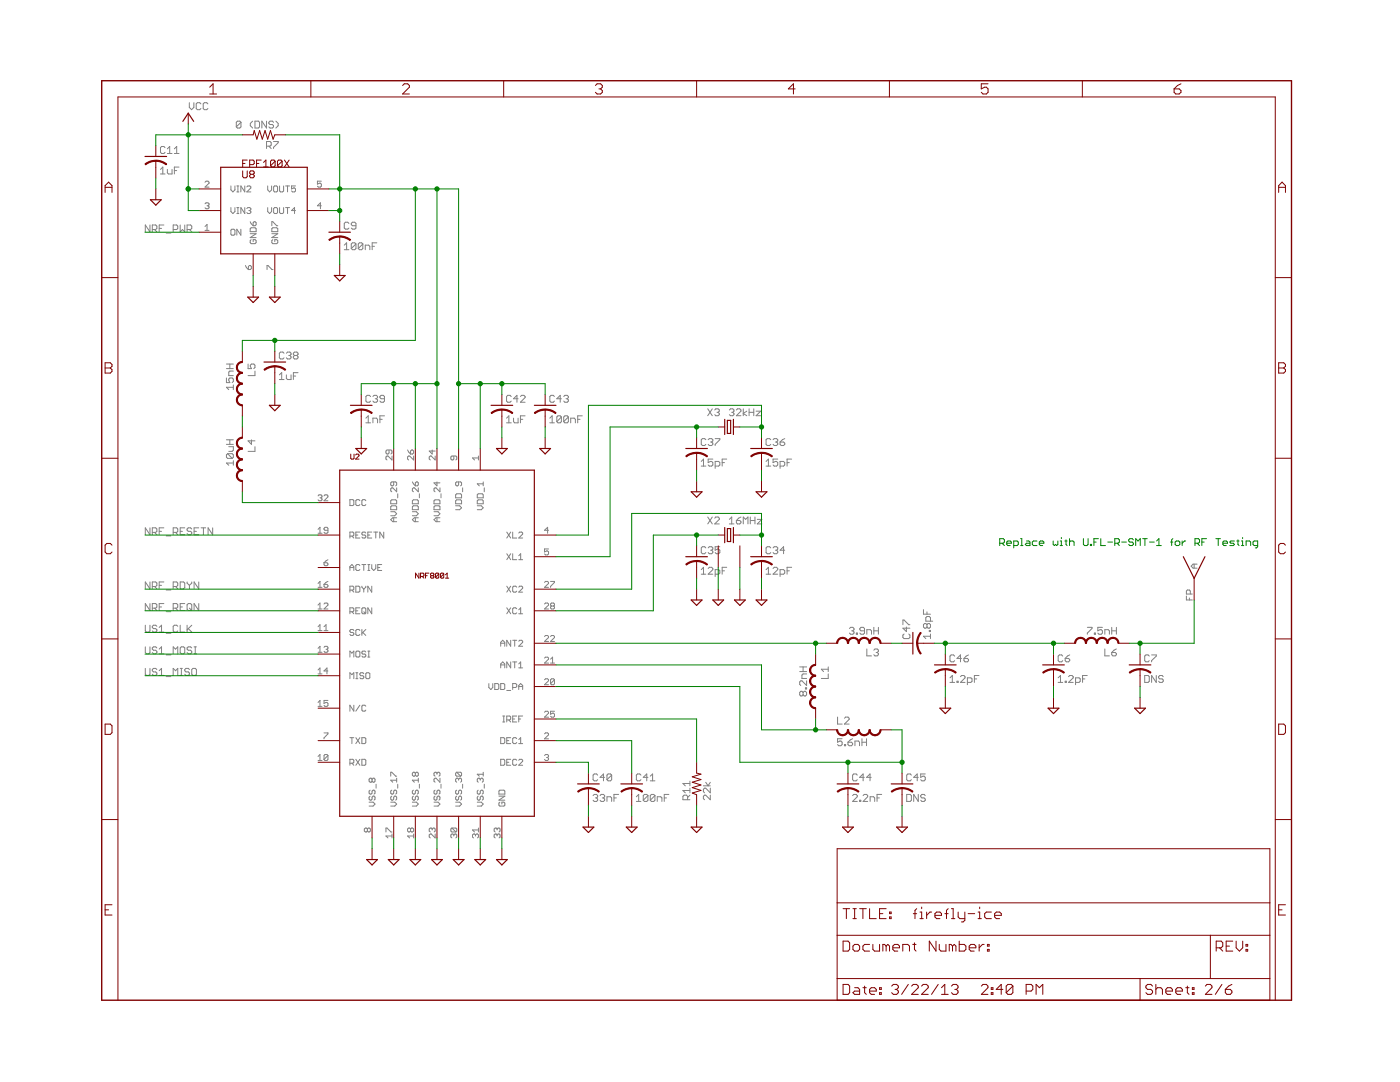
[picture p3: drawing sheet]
<svg xmlns="http://www.w3.org/2000/svg" width="279mm" height="216mm" viewBox="0 0 279 216" stroke-linecap="round" stroke-linejoin="round" font-family="sans-serif">
<g fill="none" stroke="#808080" stroke-width=".2">
<path d="M32 33.8l.5-.5v1.4M32 34.7h.9M32.9 29.5l-.2-.3h-.4l-.3 .3v.9l.3 .2h.4l.2-.2M33.4 33.8v.7l.2 .2h.7v-.9M33.4 30.6h.9M33.4 29.7l.5-.5v1.4M34.8 34h.5M34.8 30.6h.9M34.8 29.7l.5-.5v1.4M35.7 33.3h-.9v1.4M37.8 20.5v.9l.4 .5 .5-.5v-.9M40.1 20.7l-.2-.2h-.5l-.2 .2v1l.2 .2h.5l.2-.2"/>
<path d="M40.9 36.4l.2-.2h.4l.2 .2v.2l-.8 .7h.8M41.5 20.7l-.2-.2h-.5l-.2 .2v1l.2 .2h.5l.2-.2M46.1 37.1v.8l.4 .4 .4-.4v-.8M47.3 38.3h.4M47.3 37.1h.4M47.5 37.1v1.2M48.1 24.4l-.2-.2h-.5l-.2 .2v.9M48.1 24.4v.9l-.2 .2h-.5l-.2-.2M48.1 24.4l-.9 .9M48.9 37.1v1.2l-.8-1.2v1.2M49.3 37.3l.2-.2h.3l.3 .2v.2l-.8 .8h.8M50.4 24.2l-.4 .4v.5l.4 .4"/>
<path d="M50.9 24.2h.7l.2 .2v.9l-.2 .2h-.7zM53.2 24.2v1.3l-.9-1.3v1.3M53.2 29.2h.7l.2-.3v-.4l-.2-.3h-.7v1.4M53.4 37.1v.8l.4 .4 .4-.4v-.8M53.7 29.2l.4 .4M54.6 24.4l-.2-.2h-.5l-.2 .2v.2l.2 .2h.5l.2 .3v.2l-.2 .2h-.5l-.2-.2M54.6 28.2h.9v.3l-.9 .9v.2M54.6 37.3l.2-.2h.4l.2 .2v.8l-.2 .2h-.4l-.2-.2zM55.1 24.2l.4 .4v.5l-.4 .4M55.8 37.1v1l.2 .2h.4l.2-.2v-1M57 37.1h.8M57.4 37.1v1.2"/>
<path d="M59 37.1h-.8v.6l.4-.2 .4 .2v.4l-.2 .2h-.4l-.2-.2M64.1 36.2h-.7v.5l.4-.1 .3 .1v.4l-.2 .2h-.4l-.1-.2M29.9 44.9v1.4l-.9-1.4v1.4M30.4 45.8h.7l.2-.2v-.5l-.2-.2h-.7v1.4M30.8 45.8l.5 .5M31.8 45.6h.4M32.7 44.9h-.9v1.4M33.2 46.5h.9M34.6 45.8h.7l.2-.2v-.5l-.2-.2h-.7v1.4M36 44.9v1.4l.4-.5 .5 .5v-1.4M37.3 45.8h.7l.3-.2v-.5l-.3-.2h-.7v1.4M37.8 45.8l.5 .5"/>
<path d="M40.9 45.2l.4-.4v1.2M40.9 46h.8M40.9 40.7l.2-.2h.4l.2 .2-.2 .4M41.3 41.1h.2M41.5 41.1l.2 .2-.2 .4h-.4l-.2-.2M46.1 41.4v.8l.4 .4 .4-.4v-.8M46.3 45.7h.4l.2 .2v.8l-.2 .2h-.4l-.2-.2v-.8zM47.3 42.6h.4M47.3 41.4h.4M47.5 41.4v1.2M48.1 45.7v1.2l-.8-1.2v1.2M48.9 41.4v1.2l-.8-1.2v1.2"/>
<path d="M49 53l.6 .8M49.3 41.6l.2-.2h.3l.3 .2-.3 .4M49.7 42h.1M49.8 53l.4 .2v.4l-.2 .2h-.4v-.6zM49.8 42l.3 .2-.3 .4h-.3l-.2-.2M49.9 46.6h1.2l-1.2 .8h1.2M49.9 44.2l.6 .8M50.1 45.4h.8l.2 .2v.6h-1.2v-.6zM50.1 47.8l-.2 .2v.4l.2 .2h.8l.2-.2v-.4l-.2-.2h-.4v.4M50.7 44.2l.4 .2v.4l-.2 .2h-.4v-.6zM53.3 53.8v-.8h.2l.8 .8h.2M53.4 41.4v.8l.4 .4 .4-.4v-.8"/>
<path d="M54.3 45v-.8h.1l.8 .8h.2M54.3 46.6h1.1l-1.1 .8h1.1M54.3 45.6l.1-.2h.8l.2 .2v.6h-1.1zM54.4 47.8l-.1 .2v.4l.1 .2h.8l.2-.2v-.4l-.2-.2h-.4v.4M54.6 41.6l.2-.2h.4l.2 .2v.8l-.2 .2h-.4l-.2-.2zM55.8 41.4v1l.2 .2h.4l.2-.2v-1M57 41.4h.8M57.4 41.4v1.2M59 42h-.8l.6-.6v1.2M64.1 41.1h-.7l.5-.6v1.2M68.7 48.9l.5-.4v1.3M68.7 49.8h.9"/>
<path d="M69.6 44.6l-.2-.3h-.5l-.2 .3v.9l.2 .2h.5l.2-.2M71 48.7v.9l-.2 .2h-.5l-.2-.2M71 45h-.7l-.2-.2v-.2l.2-.3h.5l.2 .3v.9l-.2 .2h-.5l-.2-.2M71 48.7l-.2-.2h-.5l-.2 .2v.9M71 48.7l-.9 .9M72.4 48.7l-.2-.2h-.5l-.2 .2v.9M72.4 48.7v.9l-.2 .2h-.5l-.2-.2M72.4 48.7l-.9 .9M72.9 49.8v-.9h.7l.2 .2v.7M74.3 49.1h.4M75.2 48.5h-.9v1.3M45.2 75.4v.9h.7l-.2-.4 .2-.5h.4l.3 .2v.5l-.3 .2"/>
<path d="M45.2 73.6h1.4M45.2 72.6h1.4M45.9 72.6v1M46.6 76.8v.9M46.6 77.3h-1.4l.5 .4M46.6 74h-.7l-.2 .3v.7h.9M49.5 72.6v1h.7l-.2-.7 .2-.3h.5l.2 .3v.4l-.2 .3M50.9 74v1h-1.4M55.8 74.8l.4-.4v1.3M55.8 75.7h.9M56.7 70.5l-.2-.2h-.5l-.2 .2v.9l.2 .2h.5l.2-.2M57.1 74.8v.7l.3 .2h.7v-.9"/>
<path d="M57.1 70.5l.3-.2h.4l.3 .2v.2l-.3 .2M57.6 70.9h.2M57.8 70.9l.3 .3v.2l-.3 .2h-.4l-.3-.2M58.5 75h.5M58.8 70.9l-.3-.2v-.2l.3-.2h.4l.3 .2v.2l-.3 .2M58.8 70.9l-.3 .3v.2l.3 .2h.4l.3-.2v-.2l-.3-.3M58.8 70.9h.4M59.5 74.4h-1v1.3M74 79.1l-.3-.2h-.4l-.3 .2v.9l.3 .3h.4l.3-.3M74.4 79.1l.3-.2h.4l.3 .2-.3 .5M74.9 79.6h.2M75.1 79.6l.3 .2v.2l-.3 .3h-.4l-.3-.3"/>
<path d="M76.7 79.6h-.6l-.3-.3 .3-.4h.4l.2 .2v.9l-.2 .3h-.4l-.3-.3M102 79.1l-.2-.2h-.5l-.2 .2v.9l.2 .3h.5l.2-.3M103.4 79.6h-.9l.7-.7v1.4M103.9 79.1l.2-.2h.5l.2 .2v.2l-.9 1h.9M110.6 79.1l-.2-.2h-.4l-.3 .2v.9l.3 .3h.4l.2-.3M112 79.6h-.9l.7-.7v1.4M112.5 79.1l.2-.2h.5l.2 .2-.2 .5M113 79.6h.2M113.2 79.6l.2 .2v.2l-.2 .3h-.5l-.2-.3M45.2 88.7h1.4M45.2 87.8h1.4M45.4 90.5h.9l.3 .3v.4l-.3 .3"/>
<path d="M45.4 90.5l-.2 .3v.4l.2 .3h.9M45.4 90.5l.9 1M45.7 89.1h.9v.7l-.3 .3h-.6M45.9 87.8v.9M46.6 92.4h-1.4l.5 .4M46.6 91.9v.9M50.2 87.8v.9l-.7-.7h1.4M50.9 89.1v1h-1.4M63.5 99l.2-.3h.4l.2 .3-.2 .3M63.9 99.3h.2M64.1 99.3l.2 .2-.2 .4h-.4l-.2-.2M64.7 99l.2-.3h.4l.1 .3v.1l-.7 .8h.7"/>
<path d="M69.8 99.7h.6l.2 .2v.8l-.2 .2h-.6zM71.8 99.9l-.2-.2h-.4l-.2 .2v.8l.2 .2h.4l.2-.2M73 99.9l-.2-.2h-.4l-.2 .2v.8l.2 .2h.4l.2-.2M73 83.4l.5-.4v1.4M73 84.4h1M74.4 84.4v-1h.7l.3 .3v.7M75.8 83.7h.5M76.7 83h-.9v1.4M77.6 89.8v.6l-.2 .2-.4-.2v-.4l.2-.2h.8l.2 .2v.4l-.2 .2M78 99.9l.2-.2h.8l.2 .2v.6h-1.2zM78.2 91v.8l-.8-.8-.4 .2v.4l.2 .2M78.6 96.2v.6l-.2 .1-.4-.1v-.4l.2-.2h.8l.2 .2v.4l-.2 .1"/>
<path d="M79.2 97.3v.8l-.8-.8-.4 .2v.4l.2 .2M79.4 98.5v.8M81.3 89.8l.6 .8M81.9 90l.4-.2 .2 .2v.4l-.2 .2h-.4zM82.3 99.9l.2-.2h.8l.2 .2v.6h-1.2zM82.3 96.2l.6 .7M82.5 91v.8l-.8-.8-.4 .2v.4l.3 .2M82.9 96.4l.4-.2 .2 .2v.4l-.2 .1h-.4zM83.5 97.3v.8l-.8-.8-.4 .2v.4l.2 .2M83.7 98.5v.8M86.3 89.8v.8l-.6-.6h1.1M86.6 99.9l.2-.2h.8l.2 .2v.6h-1.2z"/>
<path d="M86.8 91v.8l-.7-.8-.4 .2v.4l.2 .2M87.2 96.2v.7l-.6-.5h1.2M87.8 97.3v.8l-.8-.8-.4 .2v.4l.2 .2M88 98.5v.8M90.6 91v.6l-.2 .2-.4-.2v-.4l.2-.2h.8l.2 .2v.4l-.2 .2M90.9 99.9l.2-.2h.8l.2 .2v.6h-1.2zM90.9 98.7l.2-.2h.8l.2 .2v.6h-1.2zM91.5 96.2v.6l-.2 .1-.4-.1v-.4l.2-.2h.8l.2 .2v.4l-.2 .1M92.3 97.3v.8M95.4 99.7h.8l.2 .2v.6h-1.2v-.6zM95.4 98.5h.8l.2 .2v.6h-1.2v-.6zM95.5 91.4h-1.2l.4 .4"/>
<path d="M95.5 91v.8M96.4 96.2v.7M96.4 96.5h-1.2l.5 .4M96.6 97.3v.8M101.1 84.4h.9M101.1 83.4l.5-.4v1.4M102.5 83.4v.7l.2 .3h.7v-1M103.9 83.7h.4M104.8 83h-.9v1.4M109.7 84.4h.9M109.7 83.4l.5-.4v1.4M112 83.2l-.2-.2h-.4l-.3 .2v.9"/>
<path d="M112 83.2v.9l-.2 .3h-.4l-.3-.3M112 83.2l-.9 .9M113.4 83.2l-.2-.2h-.5l-.2 .2v.9M113.4 83.2v.9l-.2 .3h-.5l-.2-.3M113.4 83.2l-.9 .9M113.9 84.4v-1h.7l.2 .3v.7M115.3 83.7h.5M116.2 83h-.9v1.4M140 92.1l.4-.5v1.4M140 93h.9M140.9 87.7l-.3-.2h-.4l-.2 .2v1l.2 .2h.4l.3-.2M141.2 81.6l1 1.4"/>
<path d="M141.3 87.7l.3-.2h.4l.3 .2v.3l-.3 .2M141.8 88.2h.2M142 88.2l.3 .2v.3l-.3 .2h-.4l-.3-.2M142.2 81.6l-1 1.4M142.3 91.6h-1v.7l.7-.2 .3 .2v.5l-.3 .2h-.4l-.3-.2M142.6 81.8l.3-.2h.4l.3 .2v.2l-.3 .3M142.7 87.5h1v.2l-1 1v.2M142.7 93h.7l.3-.2v-.5l-.3-.2h-.7v1.4M143.1 82.3h.2M143.3 82.3l.3 .2v.2l-.3 .3h-.4l-.3-.3M144.1 92.3h.5M145 91.6h-.9v1.4"/>
<path d="M145.6 81.8l.2-.2h.4l.3 .2v.2l-.3 .3M146 82.3h.2M146.2 82.3l.3 .2v.2l-.3 .3h-.4l-.2-.3M147 81.8l.2-.2h.4l.3 .2v.2l-.9 1h.9M148.3 81.6v1.4M149 82l-.7 .5 .7 .5M149.5 82.3h.9M149.5 81.6v1.4M150.4 81.6v1.4M150.9 82h.9l-.9 1h.9M152.9 92.1l.5-.5v1.4M152.9 93h.9"/>
<path d="M153.8 87.7l-.2-.2h-.5l-.2 .2v1l.2 .2h.5l.2-.2M154.3 87.7l.2-.2h.5l.2 .2v.3l-.2 .2M154.7 88.2h.3M155 88.2l.2 .2v.3l-.2 .2h-.5l-.2-.2M155.2 91.6h-.9v.7l.4-.2h.3l.2 .2v.5l-.2 .2h-.5l-.2-.2M155.7 88.2h.7l.2 .2v.3l-.2 .2h-.5l-.2-.2zM155.7 93h.7l.2-.2v-.5l-.2-.2h-.7v1.4M156.6 87.5l-.5 .2-.4 .5M157.1 92.3h.4M158 91.6h-.9v1.4M29.9 105.3v1.4l-.9-1.4v1.4M29.9 116.1v1.4l-.9-1.4v1.4"/>
<path d="M30.4 106.2h.7l.2-.2v-.4l-.2-.3h-.7v1.4M30.4 117h.7l.2-.2v-.4l-.2-.3h-.7v1.4M30.8 117l.5 .5M30.8 106.2l.5 .5M31.8 116.8h.4M31.8 106h.4M32.7 105.3h-.9v1.4M32.7 116.1h-.9v1.4M33.2 117.7h.9M33.2 106.9h.9M34.6 106.2h.7l.2-.2v-.4l-.2-.3h-.7v1.4M34.6 117h.7l.2-.2v-.4l-.2-.3h-.7v1.4"/>
<path d="M35 117l.5 .5M35 106.2l.5 .5M36 116.1h.6l.3 .3v.9l-.3 .2h-.6zM36 106h.4M36.9 105.3h-.9v1.4h.9M37.3 116.1v.3l.5 .4M37.8 116.8v.7M38.3 105.6l-.3-.3h-.4l-.3 .3v.2l.3 .2h.4l.3 .2v.3l-.3 .2h-.4l-.3-.2M38.3 116.1v.3l-.5 .4M38.7 106h.5M39.7 105.3h-1v1.4h1M39.7 116.1v1.4l-1-1.4v1.4"/>
<path d="M40.1 105.3h.9M40.6 105.3v1.4M42.4 105.3v1.4l-.9-1.4v1.4M63.5 105.6l.4-.4v1.2M63.5 116.4l.4-.4v1.2M63.5 117.2h.8M63.5 106.4h.8M64.7 112.3h.6l.1 .4-.1 .2h-.4l-.2-.2zM64.7 116.6h.6l.1 .4-.1 .2h-.4l-.2-.2zM65.4 111.7l-.7 .6M65.4 105.8h-.5l-.2-.2 .2-.4h.4l.1 .2v.8l-.1 .2h-.4l-.2-.2M65.4 116l-.7 .6"/>
<path d="M69.8 107h.6l.2-.2v-.4l-.2-.2h-.6v1.2M69.8 113.8v-.7l.4-.5 .4 .5v.7M69.8 117.8h.6l.2-.2v-.4l-.2-.2h-.6v1.2M69.8 113.2h.8M70.2 117.8l.4 .4M70.2 107l.4 .4M71 117h.6l.2 .2v.8l-.2 .2h-.6zM71 106.8h.4M71.8 112.8l-.2-.2h-.4l-.2 .2v.8l.2 .2h.4l.2-.2M71.8 106.2h-.8v1.2h.8M72.2 112.6h.8M72.2 117v.2l.4 .4"/>
<path d="M72.6 112.6v1.2M72.6 117.6v.6M73 106.4l-.2-.2h-.4l-.2 .2v.2l.2 .2h.4l.2 .4-.2 .2h-.4l-.2-.2M73 117v.2l-.4 .4M73.4 112.6h.4M73.4 113.8h.4M73.4 106.8h.4M73.6 112.6v1.2M74.2 112.6v.8l.4 .4 .4-.4v-.8M74.2 117v1.2l-.8-1.2v1.2M74.2 106.2h-.8v1.2h.8M74.6 106.2h.8"/>
<path d="M75 106.2v1.2M75.4 113.2h.4M76.2 112.6h-.8v1.2h.8M76.6 106.2v1.2l-.8-1.2v1.2M78 102.1h.8l.4 .4-.4 .4h-.8M78 101.1l.2-.2h.8l.2 .2v.6h-1.2zM78.6 103.3v.8M79.2 103.3h-.8l-.4 .4 .4 .4h.8M82.3 102.1h.8l.4 .4-.4 .4h-.8M82.3 101.1l.2-.2h.8l.2 .2v.6h-1.2zM82.9 103.3v.8M83.5 103.3h-.8l-.4 .4 .4 .4h.8"/>
<path d="M86.6 102.1h.8l.4 .4-.4 .4h-.8M86.6 101.1l.2-.2h.8l.2 .2v.6h-1.2zM87.2 103.3v.8M87.8 103.3h-.8l-.4 .4 .4 .4h.8M90.9 100.9h.8l.4 .4-.4 .4h-.8M95.2 100.9h.9l.3 .4-.3 .4h-.9M101.1 117l.8 1.2M101.1 110.5l.8 1.2M101.1 106.2l.8 1.2M101.9 117l-.8 1.2M101.9 110.5l-.8 1.2M101.9 106.2l-.8 1.2"/>
<path d="M102.3 106.2v1.2h.8M102.3 110.5v1.2h.8M103.1 117.2l-.2-.2h-.4l-.2 .2v.8l.2 .2h.4l.2-.2M103.5 110.9l.4-.4v1.2M103.5 106.4l.2-.2h.4l.2 .2v.2l-.8 .8h.8M103.5 117.2l.2-.2h.4l.2 .2v.2l-.8 .8h.8M103.5 111.7h.8M108.7 116.2l.2-.2h.4l.2 .2v.2l-.8 .8h.8M109.5 109.5h-.8v.6l.4-.2 .4 .2v.4l-.2 .2h-.4l-.2-.2M109.5 105.8h-.8l.6-.6v1.2M109.9 116h.8v.2l-.8 .8v.2M140 114.6h.9"/>
<path d="M140 113.7l.4-.5v1.4M140.9 109.3l-.3-.2h-.4l-.2 .2v1l.2 .2h.4l.3-.2M141.2 103.2l1 1.3M141.3 113.4l.3-.2h.4l.3 .2v.3l-1 .9h1M141.3 109.3l.3-.2h.4l.3 .2v.3l-.3 .2M141.8 109.8h.2M142 109.8l.3 .2v.3l-.3 .2h-.4l-.3-.2M142.2 103.2l-1 1.3M142.6 103.4l.3-.2h.4l.3 .2v.2l-1 .9h1M142.7 114.6h.7l.3-.3v-.4l-.3-.2h-.7v1.3M143.7 109.1h-1v.7l.7-.2 .3 .2v.5l-.3 .2h-.4l-.3-.2M144.1 113.9h.5"/>
<path d="M145 113.2h-.9v1.4M145.6 103.6l.4-.4v1.3M145.6 104.5h.9M147 103.9h.6l.3 .2v.2l-.3 .2h-.4l-.2-.2zM147.9 103.2l-.9 .7M148.3 104.5v-1.3l.5 .4 .5-.4v1.3M149.7 103.9h1M149.7 103.2v1.3M150.7 103.2v1.3M151.1 103.6h.9l-.9 .9h.9M152.9 113.7l.5-.5v1.4M152.9 114.6h.9"/>
<path d="M153.8 109.3l-.2-.2h-.5l-.2 .2v1l.2 .2h.5l.2-.2M154.3 113.4l.2-.2h.5l.2 .2v.3l-.9 .9h.9M154.3 109.3l.2-.2h.5l.2 .2v.3l-.2 .2M154.7 109.8h.3M155 109.8l.2 .2v.3l-.2 .2h-.5l-.2-.2M155.7 114.6h.7l.2-.3v-.4l-.2-.2h-.7v1.3M156.6 109.8h-.9l.7-.7v1.4M157.1 113.9h.4M158 113.2h-.9v1.4M236.8 118.9v.8h1.2M237.4 119.3v.4M237.6 118.5v-.6l-.2-.2h-.4l-.2 .2v.6h1.2"/>
<path d="M238.3 112.6v.8M238.9 112.6h-.8l-.4 .4 .4 .4h.8M29 124.8v1.1l.2 .2h.5l.2-.2v-1.1M29 129.1v1.1l.2 .3h.5l.2-.3v-1.1M29 133.4v1.1l.2 .3h.5l.2-.3v-1.1M29.9 120.4v1.4l-.9-1.4v1.4M30.4 121.3h.7l.2-.2v-.4l-.2-.3h-.7v1.4M30.8 121.3l.5 .5M31.3 133.6l-.2-.2h-.5l-.2 .2v.2l.2 .3h.5l.2 .2v.2l-.2 .3h-.5l-.2-.3M31.3 125l-.2-.2h-.5l-.2 .2v.2l.2 .2h.5l.2 .3v.2l-.2 .2h-.5l-.2-.2M31.3 129.3l-.2-.2h-.5l-.2 .2v.2l.2 .3h.5l.2 .2v.2l-.2 .3h-.5l-.2-.3M31.8 121.1h.4"/>
<path d="M31.8 126.1h.9M31.8 125.2l.4-.4v1.3M31.8 129.5l.4-.4v1.4M31.8 133.8l.4-.4v1.4M31.8 130.5h.9M31.8 134.8h.9M32.7 120.4h-.9v1.4M33.2 130.7h.9M33.2 122h.9M33.2 126.4h.9M33.2 135h.9M34.6 121.3h.7l.2-.2v-.4l-.2-.3h-.7v1.4"/>
<path d="M34.6 130.5v-1.4l.4 .4 .5-.4v1.4M34.6 134.8v-1.4l.4 .4 .5-.4v1.4M35 121.3l.5 .5M35.5 125l-.2-.2h-.5l-.2 .2v.9l.2 .2h.5l.2-.2M36 121.1h.4M36 124.8v1.3h.9M36 129.3l.2-.2h.4l.3 .2v.9l-.3 .3h-.4l-.2-.3zM36 134.8h.4M36 133.4h.4M36.2 133.4v1.4M36.9 120.4h-.9v1.4h.9M37.3 124.8v1.3"/>
<path d="M37.6 120.4h.4l.3 .3v.9l-.3 .2h-.4l-.3-.2v-.9zM37.6 125.4l.7 .7M37.8 121.3l.5 .5M37.8 133.6l-.2-.2h-.5l-.2 .2v.2l.2 .3h.5l.2 .2v.2l-.2 .3h-.5l-.2-.3M38.3 133.6l.2-.2h.5l.2 .2v.9l-.2 .3h-.5l-.2-.3zM38.3 129.3l-.3-.2h-.4l-.3 .2v.2l.3 .3h.4l.3 .2v.2l-.3 .3h-.4l-.3-.3M38.3 124.8l-1 .9M38.7 130.5h.5M38.7 129.1h.5M39 129.1v1.4M39.7 120.4v1.4l-1-1.4v1.4M63.5 134.5h.8"/>
<path d="M63.5 133.7l.4-.4v1.2M63.5 120.7l.4-.4v1.2M63.5 125.1l.4-.4v1.1M63.5 129.4l.4-.4v1.2M63.5 130.2h.8M63.5 121.5h.8M63.5 125.8h.8M64.7 120.5l.2-.2h.4l.1 .2v.2l-.7 .8h.7M64.7 129.2l.2-.2h.4l.1 .2-.1 .4M64.7 125.8h.7M64.7 125.1l.4-.4v1.1M65.1 129.6h.2"/>
<path d="M65.3 129.6l.1 .2-.1 .4h-.4l-.2-.2M65.4 139.8h-.7v.6l.4-.2 .3 .2v.4l-.1 .1h-.4l-.2-.1M65.4 133.9h-.7l.6-.6v1.2M69.8 122.1h.6l.2-.2v-.4l-.2-.2h-.6v1.2M69.8 131.1v-1.2l.4 .4 .4-.4v1.2M69.8 135.4v-1.2l.4 .4 .4-.4v1.2M70.2 122.1l.4 .4M70.6 125.8l-.2-.2h-.4l-.2 .2 .2 .4h.4l.2 .2-.2 .4h-.4l-.2-.2M71 130.1l.2-.2h.4l.2 .2v.8l-.2 .2h-.4l-.2-.2zM71 135.4h.4M71 134.2h.4M71 121.9h.4"/>
<path d="M71.2 134.2v1.2M71.8 121.3h-.8v1.2h.8M71.8 125.8l-.2-.2h-.4l-.2 .2v.8l.2 .2h.4l.2-.2M72.2 125.6v1.2M72.4 121.3h.4l.2 .2v.8l-.2 .2h-.4l-.2-.2v-.8zM72.4 126.2l.6 .6M72.6 134.4l-.2-.2h-.4l-.2 .2 .2 .4h.4l.2 .2-.2 .4h-.4l-.2-.2M72.6 122.1l.4 .4M73 130.1l-.2-.2h-.4l-.2 .2v.2l.2 .2h.4l.2 .4-.2 .2h-.4l-.2-.2M73 125.6l-.8 .8M73.2 134.2h.4l.2 .2v.8l-.2 .2h-.4l-.2-.2v-.8zM73.4 131.1h.4"/>
<path d="M73.4 129.9h.4M73.6 129.9v1.2M74.2 121.3v1.2l-.8-1.2v1.2M97.6 136.4v.8l.4 .4 .3-.4v-.8M98.7 136.4h.6l.2 .2v.8l-.2 .2h-.6zM99.9 128.9v-.7l.4-.4 .4 .4v.7M99.9 133.3v-.8l.4-.4 .4 .4v.8M99.9 136.4h.6l.2 .2v.8l-.2 .2h-.6zM99.9 132.7h.8M99.9 128.4h.8M101.1 137.8h.8M101.1 121.3l.8 1.2"/>
<path d="M101.9 127.8v1.1l-.8-1.1v1.1M101.9 132.1v1.2l-.8-1.2v1.2M101.9 121.3l-.8 1.2M102.3 132.1h.8M102.3 127.8h.8M102.3 137.2h.6l.2-.2v-.4l-.2-.2h-.6v1.2M102.7 127.8v1.1M102.7 132.1v1.2M103.1 121.5l-.2-.2h-.4l-.2 .2v.8l.2 .2h.4l.2-.2M103.5 132.5l.4-.4v1.2M103.5 121.7l.4-.4v1.2M103.5 133.3h.8"/>
<path d="M103.5 128l.2-.2h.4l.2 .2v.2l-.8 .7h.8M103.5 137.6v-.8l.4-.4 .4 .4v.8M103.5 122.5h.8M103.5 137h.8M108.7 135.6l.2-.2h.4l.2 .2v.2l-.8 .8h.8M108.7 131.3l.2-.2h.4l.2 .2v.2l-.8 .8h.8M108.7 120.5l.2-.2h.4l.2 .2v.2l-.8 .8h.8M108.7 127l.2-.2h.4l.2 .2v.2l-.8 .8h.8M109.9 132.3h.8M109.9 131.5l.4-.4v1.2M109.9 127l.2-.2h.4l.2 .2v.2l-.8 .8h.8M110.1 120.9l-.2-.2 .2-.4h.4l.2 .2-.2 .4"/>
<path d="M110.1 120.9l-.2 .2 .2 .4h.4l.2-.2-.2-.4M110.1 120.9h.4M110.7 135.6l-.2-.2h-.4l-.2 .2v.8M110.7 135.6v.8l-.2 .2h-.4l-.2-.2M110.7 135.6l-.8 .8M159.6 134h1.4M159.6 133.1h1.4M160.3 138.2l-.3-.3h-.2l-.2 .3v.4l.2 .3h.2l.3-.3M160.3 138.2l.2-.3h.2l.3 .3v.4l-.3 .3h-.2l-.2-.3M160.3 133.1v.9M160.3 138.2v.4M160.7 137.2h.3v.3h-.3z"/>
<path d="M161 135.8v1l-1-1h-.2l-.2 .3v.4l.2 .3M161 134.5h-.7l-.3 .2v.7h1M165.3 134.5v.9h-1.4M165.3 133.1v.9M165.3 133.5h-1.4l.5 .5M169.5 125.4l.3-.2h.4l.2 .2v.2l-.2 .3M170 125.9h.2M170.2 125.9l.2 .2-.2 .5h-.4l-.3-.3M170.9 126.3h.2v.3h-.2zM172.5 125.9h-.7l-.2-.3v-.2l.2-.2h.5l.2 .2v.9l-.2 .3h-.5l-.2-.3M173 126.6v-1h.7l.2 .3v.7M173 129.5v1.4h.9"/>
<path d="M174.4 125.9h.9M174.4 125.2v1.4M174.4 129.7l.2-.2h.5l.2 .2v.3l-.2 .2M174.9 130.2h.2M175.1 130.2l.2 .2v.2l-.2 .3h-.5l-.2-.3M175.3 125.2v1.4M180.2 124.7v-1h.2l1 1h.2M180.4 126.5l-.2 .2v.5l.2 .2h1l.2-.2v-.5l-.2-.2M180.9 125.1v.9l-.7-.7h1.4M184.3 121.6v1h1.4M185 124.7l.2-.3h.3l.2 .3v.4l-.2 .2h-.3l-.2-.2M185 124.7l-.2-.3h-.3l-.2 .3v.4l.2 .2h.3l.2-.2"/>
<path d="M185 122.1v.5M185 124.7v.4M185.5 125.8h.2v.2h-.2zM185.7 127h-1.4l.5 .4M185.7 124v-.7l-.2-.3h-.5l-.2 .3v.7h1.3M185.7 126.5v.9M189.6 135.3l.5-.5v1.4M189.6 136.2h.9M190.5 130.9l-.2-.2h-.5l-.2 .2v.9l.2 .3h.5l.2-.3M191 135.9h.2v.3h-.2zM191.7 135l.2-.2h.5l.2 .2v.3l-.9 .9h.9M191.9 131.4h-.9l.7-.7v1.4"/>
<path d="M192.4 131.4h.7l.2 .4-.2 .3h-.5l-.2-.3zM193.1 136.2h.7l.2-.3v-.4l-.2-.2h-.7v1.3M193.3 130.7l-.9 .7M194.5 135.5h.4M195.4 134.8h-.9v1.4M211.2 136.2h.9M211.2 135.3l.4-.5v1.4M212.1 130.9l-.2-.2h-.5l-.2 .2v.9l.2 .3h.5l.2-.3M212.6 135.9h.2v.3h-.2zM212.6 131.4h.7l.2 .4-.2 .3h-.5l-.2-.3zM213.3 135l.2-.2h.5l.2 .2v.3l-.9 .9h.9M213.5 130.7l-.9 .7"/>
<path d="M214.7 136.2h.6l.3-.3v-.4l-.3-.2h-.6v1.3M216 135.5h.5M217 134.8h-1v1.4M217 125.2h.9v.2l-.9 .9v.3M218.4 126.3h.2v.3h-.2zM220 125.2h-.9v.7l.5-.3 .4 .3v.4l-.2 .3h-.5l-.2-.3M220.5 126.6v-1h.7l.2 .3v.7M220.5 129.5v1.4h.9M221.9 125.9h.9M221.9 125.2v1.4M221.9 130.2h.7l.2 .2v.2l-.2 .3h-.5l-.2-.3zM222.8 125.2v1.4"/>
<path d="M222.8 129.5l-.9 .7M228.5 134.8h.6l.3 .2v.9l-.3 .3h-.6zM229.4 130.9l-.3-.2h-.4l-.2 .2v.9l.2 .3h.4l.3-.3M229.8 130.7h1v.2l-1 .9v.3M230.8 134.8v1.4l-1-1.4v1.4M232.2 135l-.3-.2h-.4l-.3 .2v.3l.3 .2h.4l.3 .2v.2l-.3 .3h-.4l-.3-.3M63.5 151.7h.8M63.5 140.2l.4-.4v1.1M63.5 150.9l.4-.3v1.1M63.5 140.9h.8M64.7 146.2h.7v.2l-.7 .8v.2M65.4 150.7l-.1-.1h-.4l-.2 .1v.8"/>
<path d="M65.4 150.7v.8l-.1 .2h-.4l-.2-.2M65.4 150.7l-.7 .8M69.8 152.3h.6l.2-.2v-.4l-.2-.2h-.6v1.2M69.8 147.2h.8M70.2 152.3l.4 .4M70.2 147.2v1.2M70.6 140.7v1.2l-.8-1.2v1.2M71 151.5l.8 1.2M71 147.2l.8 1.2M71.8 140.7l-.8 1.2M71.8 151.5l-.8 1.2M71.8 147.2l-.8 1.2"/>
<path d="M72.2 147.2h.6l.2 .2v.8l-.2 .2h-.6zM72.2 151.5h.6l.2 .2v.8l-.2 .2h-.6zM73 140.9l-.2-.2h-.4l-.2 .2v.8l.2 .2h.4l.2-.2M73.9 158.9l-.2 .2v.3l.4 .3 .2-.3v-.3l.4-.2 .1 .2v.3l-.1 .3M73.9 157.7l-.2 .2v.4l.4 .2 .2-.2v-.4l.4-.2 .1 .2v.4l-.1 .2M74.3 155.5l-.2-.2-.4 .2v.4l.2 .2 .4-.2M74.3 155.5v.4M74.3 155.5l.2-.2 .3 .2v.4l-.1 .2-.4-.2M75.1 156.5v.8M78 154.9v-.8h.2l.8 .8h.2M78.2 158.9l-.2 .2v.3l.4 .3 .2-.3v-.3l.4-.2 .2 .2v.3l-.2 .3M78.2 157.7l-.2 .2v.4l.4 .2 .2-.2v-.4l.4-.2 .2 .2v.4l-.2 .2"/>
<path d="M79.2 155.3v.8M79.2 155.7h-1.2l.4 .4M79.4 156.5v.8M82.5 158.9l-.2 .2v.3l.4 .3 .2-.3v-.3l.4-.2 .2 .2v.3l-.2 .3M82.5 157.7l-.2 .2v.4l.4 .2 .2-.2v-.4l.4-.2 .2 .2v.4l-.2 .2M82.9 154.3v.4M82.9 154.3l.2-.2 .4 .2v.4l-.2 .2-.4-.2M82.9 154.3l-.2-.2-.4 .2v.4l.2 .2 .4-.2M83.5 155.3v.8M83.5 155.7h-1.2l.4 .4M83.7 156.5v.8M86.8 158.9l-.2 .2v.3l.4 .3 .2-.3v-.3l.4-.2 .2 .2v.3l-.2 .3"/>
<path d="M86.8 157.7l-.2 .2v.4l.4 .2 .2-.2v-.4l.4-.2 .2 .2v.4l-.2 .2M87.2 154.3v.2M87.2 154.3l.2-.2 .4 .2v.4l-.2 .2M87.2 154.3l-.2-.2-.4 .2v.4l.2 .2M87.8 155.3v.8l-.8-.8-.4 .2v.4l.2 .2M88 156.5v.8M91.1 158.9l-.2 .2v.3l.4 .3 .2-.3v-.3l.4-.2 .2 .2v.3l-.2 .3M91.1 157.7l-.2 .2v.4l.4 .2 .2-.2v-.4l.4-.2 .2 .2v.4l-.2 .2M91.1 154.1h.8l.2 .2v.4l-.2 .2M91.1 154.1l-.2 .2v.4l.2 .2h.8M91.1 154.1l.8 .8M91.5 155.5l.2-.2 .4 .2v.4l-.2 .2"/>
<path d="M91.5 155.5l-.2-.2-.4 .2v.4l.2 .2M91.5 155.5v.2M92.3 156.5v.8M95.4 158.9l-.2 .2v.3l.2 .3 .4-.3v-.3l.3-.2 .3 .2v.3l-.2 .3M95.4 157.7l-.2 .2v.4l.2 .2h.3l.1-.2v-.4l.4-.2 .2 .2v.4l-.2 .2M95.8 155.5l.3-.2 .3 .2v.4l-.2 .2M95.8 155.5l-.1-.2-.5 .2v.4l.2 .2M95.8 155.5v.2M96.4 154.1v.8M96.4 154.5h-1.2l.5 .4M96.6 156.5v.8M99.6 158.9h1.2l-1.2 .8h1.2"/>
<path d="M99.6 157.9l.2-.2h.8l.2 .2v.6h-1.2zM99.9 147.2h.6l.2 .2v.8l-.2 .2h-.6zM99.9 151.5h.6l.2 .2v.8l-.2 .2h-.6zM100.3 144.1h.4M100.3 142.9h.4M100.5 142.9v1.2M101.1 143.7h.6l.2-.2v-.4l-.2-.2h-.6v1.2M101.1 147.8h.4M101.1 152.1h.4M101.5 143.7l.4 .4M101.9 147.2h-.8v1.2h.8M101.9 151.5h-.8v1.2h.8"/>
<path d="M102.3 143.5h.4M103.1 147.4l-.2-.2h-.4l-.2 .2v.8l.2 .2h.4l.2-.2M103.1 142.9h-.8v1.2h.8M103.1 151.7l-.2-.2h-.4l-.2 .2v.8l.2 .2h.4l.2-.2M103.5 147.6l.4-.4v1.2M103.5 151.7l.2-.2h.4l.2 .2v.2l-.8 .8h.8M103.5 148.4h.8M103.5 143.5h.4M104.3 142.9h-.8v1.2M108.7 142.1l.2-.2h.4l.2 .2v.2l-.8 .8h.8M108.7 146.4l.2-.2h.4l.2 .2v.2l-.8 .8h.8M108.7 150.7l.2-.1h.4l.2 .1-.2 .5"/>
<path d="M109.1 151.2h.2M109.3 151.2l.2 .1-.2 .4h-.4l-.2-.2M110.7 141.9h-.8v.6l.4-.2 .4 .2v.4l-.2 .2h-.4l-.2-.2M118.4 158.7l.2-.2h.5l.2 .2-.2 .5M118.8 159.2h.3M119.1 159.2l.2 .2-.2 .5h-.5l-.2-.2M119.3 154.7l-.2-.3h-.5l-.2 .3v.9l.2 .2h.5l.2-.2M119.8 158.7l.2-.2h.4l.3 .2v.3l-.3 .2M120.2 159.2h.2M120.4 159.2l.3 .2v.3l-.3 .2h-.4l-.2-.2M120.7 155.1h-.9l.6-.7v1.4M121.1 159.9v-.9h.7l.3 .2v.7"/>
<path d="M122.1 154.7l-.3-.3h-.4l-.3 .3v.9M122.1 154.7v.9l-.3 .2h-.4l-.3-.2M122.1 154.7l-1 .9M122.5 159.2h.5M123.5 158.5h-1v1.4M127 159.9h.9M127 159l.5-.5v1.4M127.9 154.7l-.2-.3h-.5l-.2 .3v.9l.2 .2h.5l.2-.2M129.3 158.7l-.2-.2h-.5l-.2 .2v1M129.3 158.7v1l-.2 .2h-.5l-.2-.2M129.3 158.7l-.9 1M129.3 155.1h-.9l.7-.7v1.4"/>
<path d="M129.8 155.8h.9M129.8 154.9l.4-.5v1.4M130.7 158.7l-.2-.2h-.5l-.2 .2v1M130.7 158.7v1l-.2 .2h-.5l-.2-.2M130.7 158.7l-.9 1M131.2 159.9v-.9h.7l.2 .2v.7M132.6 159.2h.4M133.5 158.5h-.9v1.4M137.2 159.6v-.7l-.2-.2h-.5l-.2 .2v.7h1.4M137.7 158.7l-.5 .4M137.7 157.7h-1.4l.5 .5M137.7 155.9v.9"/>
<path d="M137.7 157.3v.9M137.7 156.3h-1.4l.5 .5M140.4 156.8h1.4M140.8 156.1l.5 .7 .5-.7M141.8 157.3v.9l-1-.9h-.2l-.2 .2v.5l.2 .2M141.8 158.7v.9l-1-.9h-.2l-.2 .2v.5l.2 .2M167.2 143.1v1.4h.9M168.1 147.4h-.9v.7l.4-.2h.2l.3 .2v.5l-.3 .2h-.4l-.2-.2M168.5 148.6h.3v.2h-.3zM168.5 143.3l.3-.2h.4l.3 .2v.3l-1 .9h1M169.2 148.1h.7l.3 .2v.3l-.3 .2h-.4l-.3-.2zM170.2 158.7l.2-.2h.5l.2 .2v.3l-.9 .9h.9"/>
<path d="M170.2 147.4l-1 .7M170.6 148.8v-.9h.7l.2 .2v.7M171.1 154.7l-.2-.3h-.5l-.2 .3v.9l.2 .2h.5l.2-.2M171.6 159.7h.2v.2h-.2zM172 148.1h.9M172 147.4v1.4M172.3 158.7l.2-.2h.5l.2 .2v.3l-.9 .9h.9M172.5 155.1h-.9l.7-.7v1.4M172.9 147.4v1.4M173.7 159.9v-.9h.6l.3 .2v.7M173.9 155.1h-.9l.6-.7v1.4M175 159.2h.5"/>
<path d="M176 158.5h-1v1.4M181 158.5h.7l.2 .2v1l-.2 .2h-.7zM181.9 154.7l-.2-.3h-.5l-.2 .3v.9l.2 .2h.5l.2-.2M183.3 158.5v1.4l-.9-1.4v1.4M183.3 155.1h-.9l.6-.7v1.4M184.7 158.7l-.3-.2h-.4l-.3 .2v.3l.3 .2h.4l.3 .2v.3l-.3 .2h-.4l-.3-.2M184.7 154.4h-1v.7l.5-.2h.2l.3 .2v.5l-.3 .2h-.4l-.3-.2M73.3 165.4l-.2-.2-.4 .2v.4l.2 .2 .4-.2M73.3 165.4l.2-.2 .4 .2v.4l-.2 .2-.4-.2M73.3 165.4v.4M73.7 160.1h.8l.3 .3-.3 .4h-.8M77 166v-.8h.2l.8 .8h.2"/>
<path d="M78 160.1h.8l.4 .3-.4 .4h-.8M78.2 166.4v.8M78.2 166.8h-1.2l.4 .4M81.9 165.4l.2-.2 .4 .2v.4l-.2 .2-.4-.2M81.9 165.4l-.2-.2-.4 .2v.4l.3 .2 .3-.2M81.9 165.4v.4M82.3 160.1h.8l.4 .3-.4 .4h-.8M82.5 166.4v.8M82.5 166.8h-1.2l.4 .4M86.3 165.4l.2-.2 .3 .2v.4l-.1 .2M86.3 165.4l-.2-.2-.4 .2v.4l.2 .2M86.3 165.4v.2"/>
<path d="M86.6 160.1h.8l.4 .3-.4 .4h-.8M86.8 166.4v.8l-.7-.8-.4 .2v.4l.2 .2M90.2 165.2h.8l.2 .2v.4l-.2 .2M90.2 165.2l-.2 .2v.4l.2 .2h.8M90.2 165.2l.8 .8M90.6 166.6l-.2-.2-.4 .2v.4l.2 .2M90.6 166.6l.2-.2 .4 .2v.4l-.2 .2M90.6 166.6v.2M90.9 160.1h.8l.4 .3-.4 .4h-.8M94.9 166.6l-.2-.2-.4 .2v.4l.2 .2M94.9 166.6l.2-.2 .4 .2v.4l-.2 .2M94.9 166.6v.2"/>
<path d="M95.2 160.1h.9l.3 .3-.3 .4h-.9M95.5 165.2v.8M95.5 165.6h-1.2l.4 .4M99.2 166.6l-.2-.2-.4 .2v.4l.2 .2M99.2 165.4l-.2-.2-.4 .2v.4l.2 .2M99.2 166.6l.2-.2 .4 .2v.4l-.2 .2M99.2 165.4v.2M99.2 166.6v.2M99.2 165.4l.2-.2 .4 .2v.4l-.2 .2M99.8 160.1l-.2 .2v.4l.2 .1h.8l.2-.1v-.4l-.2-.2h-.4v.3"/>
</g>
<g fill="none" stroke="#800000" stroke-width=".23">
<path d="M28.9 31.2h4.4M30 39.9h2.2l-1.1 1zM36.5 24.2l1.1-1.6 1.1 1.6M44 33.4h17.3v17.3h-17.3zM49.4 59.3h2.2l-1.1 1.1zM53.8 59.3h2.1l-1.1 1.1zM65.6 46.3h4.3M66.7 55h2.2l-1.1 1zM52.7 72.2h4.3M53.8 80.9h2.1l-1.1 1.1zM67.8 93.8h38.8v69.1h-38.8zM69.9 80.9h4.4"/>
<path d="M71 89.5h2.2l-1.1 1.1zM98 80.9h4.3M99.1 89.5h2.1l-1 1.1zM106.6 80.9h4.4M107.7 89.5h2.2l-1.1 1.1zM136.9 89.5h4.3M137.9 98.1h2.2l-1.1 1.1zM144.6 83.7v3M145.2 83.9h.6v2.6h-.6zM146.4 83.7v3M149.8 89.5h4.3M150.9 98.1h2.2l-1.1 1.1z"/>
<path d="M136.9 111.1h4.3M137.9 119.7h2.2l-1.1 1.1zM142.3 119.7h2.1l-1.1 1.1zM144.6 105.3v3M145.2 105.5h.6v2.6h-.6zM146.4 105.3v3M146.6 119.7h2.1l-1 1.1zM149.8 111.1h4.3M150.9 119.7h2.2l-1.1 1.1zM236.2 111.1l2.1 4.3 2.2-4.3M182.2 126.2v4.3M186.5 132.7h4.3"/>
<path d="M208.1 132.7h4.3M225.4 132.7h4.3M115.3 156.4h4.3M123.9 156.4h4.3M167.1 156.4h4.3M177.9 156.4h4.3M187.6 141.3h2.1l-1 1.1zM209.2 141.3h2.1l-1.1 1.1zM226.4 141.3h2.2l-1.1 1.1zM73.2 171.5h2.1l-1 1.1zM77.5 171.5h2.2l-1.1 1.1zM81.8 171.5h2.2l-1.1 1.1z"/>
<path d="M86.1 171.5h2.2l-1.1 1.1zM90.4 171.5h2.2l-1.1 1.1zM94.8 171.5h2.1l-1.1 1.1zM99.1 171.5h2.1l-1 1.1zM116.4 165h2.1l-1.1 1.1zM125 165h2.1l-1 1.1zM137.9 165h2.2l-1.1 1.1zM168.1 165h2.2l-1.1 1.1zM178.9 165h2.2l-1.1 1.1z"/>
</g>
<g fill="none" stroke="#800000" stroke-width=".2">
<path d="M41.8 17.4l.7-.7v2.1M41.8 18.8h1.4M62 16.1v3.2M80.3 17.1l.4-.4h.7l.3 .4v.3l-1.4 1.4h1.4M100.5 16.1v3.2M118.8 17.1l.4-.4h.7l.3 .4v.3l-.3 .3M119.5 17.7h.4M119.9 17.7l.3 .4v.3l-.3 .4h-.7l-.4-.4M139 16.1v3.2M158.7 17.7h-1.4l1-1v2.1M177.5 16.1v3.2M197.2 16.7h-1.4v1l.7-.3h.3l.4 .3v.7l-.4 .4h-.6l-.4-.4"/>
<path d="M216 16.1v3.2M234.3 17.7h1l.4 .4v.3l-.4 .4h-.6l-.4-.4zM235.7 16.7l-.7 .4-.7 .6M21 38.4v-1.4l.7-.7 .7 .7v1.4M21 37.4h1.4M31.1 29.1v2.1M31.1 32.1v3.4M31.1 37.7v2.2M37.6 22.6v2.1M39.7 37.7h4.3M48.4 26.9h2.1l.2-.8 .6 1.7 .5-1.7 .5 1.7 .6-1.7 .5 1.7 .6-1.7 .5 1.7 .3-.9h2.2M48.4 34.1v1.1l.3 .3h.4l.2-.3v-1.1"/>
<path d="M48.4 32.6h.5M49.3 31.9h-.9v1.4M49.8 32.9h.7l.2-.3v-.4l-.2-.3h-.7v1.4M50 34.8l-.2 .2 .2 .5h.5l.2-.3v-.2l-.2-.2M50 34.8l-.2-.2 .2-.5h.5l.2 .2v.3l-.2 .2M50 34.8h.5M51.2 32.6h.5M52.1 31.9h-.9v1.4M52.6 32.4l.5-.5v1.4M52.6 33.3h.9M54.9 32.2l-.2-.3h-.5l-.2 .3v.9M54.9 32.2v.9l-.2 .2h-.5l-.2-.2"/>
<path d="M54.9 32.2l-.9 .9M56.3 32.2l-.2-.3h-.5l-.2 .3v.9M56.3 32.2v.9l-.2 .2h-.5l-.2-.2M56.3 32.2l-.9 .9M56.8 31.9l.9 1.4M57.7 31.9l-.9 1.4M61.3 37.7h4.3M255.2 37.4h1.3M255.2 38.4v-1.4l.7-.7 .6 .7v1.4M20.3 55.4h3.2M39.7 46.3h4.3M39.7 42h4.3"/>
<path d="M50.5 50.7v4.3M50.5 57.1v2.2M54.8 50.7v4.3M54.8 57.1v2.2M61.3 42h4.3M67.8 44.2v2.1M67.8 47.2v3.5M67.8 52.8v2.2M254.5 55.4h3.2M21 72.4h1l.4 .3v.4l-.4 .3 .4 .4v.3l-.4 .3h-1zM21 73.4h1M48.4 70.1v2.1"/>
<path d="M54.8 70.1v2.1M54.8 73.1v3.5M54.8 78.7v2.2M72.1 78.7v2.2M100.2 78.7v2.2M108.8 78.7v2.2M255.2 72.4h1l.3 .3v.4l-.3 .3 .3 .4v.3l-.3 .3h-1zM255.2 73.4h1M20.3 91.4h3.2M48.4 80.9v2.1M48.4 85.2v2.1M48.4 96v2.1"/>
<path d="M70 90.6v.9l.1 .1 .6-.1v-.9M71 90.8l.1-.2h.4l.1 .2v.2l-.6 .6h.6M72.1 81.7v3.5M72.1 87.3v2.2M78.6 89.5v4.3M82.9 89.5v4.3M87.2 89.5v4.3M91.5 89.5v4.3M95.8 89.5v4.3M100.2 81.7v3.5M100.2 87.3v2.2M108.8 81.7v3.5"/>
<path d="M108.8 87.3v2.2M139 87.3v2.2M139 90.4v3.4M139 96v2.1M143.3 85.2h1.3M146.4 85.2h1.3M152 87.3v2.2M152 90.4v3.4M152 96v2.1M254.5 91.4h3.2M22.4 108.8l-.4-.4h-.7l-.3 .4v1.4l.3 .3h.7l.4-.3M63.5 113.2h4.3"/>
<path d="M63.5 100.3h4.3M63.5 117.6h4.3M63.5 106.8h4.3M83.6 114.4v1l-.7-1v1M83.9 115h.5l.2-.1v-.4l-.2-.1h-.5v1M84.3 115l.3 .4M84.9 114.9h.4M85.6 114.4h-.7v1M86.1 114.9l-.2-.2 .2-.3h.3l.2 .1-.2 .4M86.1 114.9h.3M86.1 114.9l-.2 .1 .2 .4h.3l.2-.2-.2-.3M87.6 114.5l-.2-.1h-.3l-.2 .1v.7"/>
<path d="M87.6 114.5v.7l-.2 .2h-.3l-.2-.2M87.6 114.5l-.7 .7M88.6 114.5l-.2-.1h-.3l-.2 .1v.7M88.6 114.5v.7l-.2 .2h-.3l-.2-.2M88.6 114.5l-.7 .7M88.9 115.4h.7M88.9 114.7l.3-.3v1M106.6 117.6h4.4M106.6 106.8h4.4M106.6 111.1h4.4M139 108.9v2.2M139 112v3.4"/>
<path d="M139 117.6v2.1M143.3 106.8h1.3M143.3 108.9v4.3M143.3 117.6v2.1M146.4 106.8h1.3M147.7 108.9v4.3M147.7 117.6v2.1M152 108.9v2.2M152 112v3.4M152 117.6v2.1M238.3 115.4v4.3M256.5 108.8l-.3-.4h-.7l-.3 .4v1.4l.3 .3h.7l.3-.3"/>
<path d="M20.3 127.5h3.2M63.5 134.8h4.3M63.5 130.5h4.3M63.5 121.9h4.3M63.5 126.2h4.3M106.6 132.7h4.4M106.6 128.4h4.4M106.6 121.9h4.4M106.6 137h4.4M162.8 130.5v2.2M164.9 128.4h2.2M175.7 128.4h2.2"/>
<path d="M180 128.4h2.2M183 128.4h3.5M188.7 130.5v2.2M188.7 133.5v3.5M188.7 139.1v2.2M210.2 130.5v2.2M210.2 133.5v3.5M210.2 139.1v2.2M212.4 128.4h2.2M223.2 128.4h2.2M227.5 130.5v2.2M227.5 133.5v3.5"/>
<path d="M227.5 139.1v2.2M254.5 127.5h3.2M21 144.5h1l.4 .3v1.4l-.4 .3h-1zM63.5 147.8h4.3M63.5 152.1h4.3M63.5 141.3h4.3M106.6 147.8h4.4M106.6 152.1h4.4M106.6 143.5h4.4M117.4 154.3v2.1M117.4 157.3v3.4M126.1 154.3v2.1"/>
<path d="M126.1 157.3v3.4M139 152.1v2.2l.9 .2-1.7 .5 1.7 .6-1.7 .5 1.7 .5-1.7 .6 1.7 .5-1.7 .5 .8 .4v2.1M162.8 141.3v2.2M164.9 145.6h2.2M169.2 154.3v2.1M169.2 157.3v3.4M175.7 145.6h2.2M180 154.3v2.1M180 157.3v3.4M255.2 144.5h1l.3 .3v1.4l-.3 .3h-1zM20.3 163.5h3.2M74.3 162.9v4.3"/>
<path d="M74.3 169.4v2.1M78.6 162.9v4.3M78.6 169.4v2.1M82.9 162.9v4.3M82.9 169.4v2.1M87.2 162.9v4.3M87.2 169.4v2.1M91.5 162.9v4.3M91.5 169.4v2.1M95.8 162.9v4.3M95.8 169.4v2.1M100.2 162.9v4.3"/>
<path d="M100.2 169.4v2.1M117.4 162.9v2.1M126.1 162.9v2.1M139 162.9v2.1M167.1 169.4h86.3v30.2h-86.3zM169.2 162.9v2.1M180 162.9v2.1M254.5 163.5h3.2M21 181.5h.7M22.4 180.5h-1.4v2.1h1.4M23.5 199.6v-180.3h231v180.3M167.1 186.6h86.3"/>
<path d="M167.1 195.3h86.3M167.1 180.1h86.3M168.3 187.8h.9l.4 .3v1.3l-.4 .4h-.9zM168.3 196.4h.9l.4 .4v1.3l-.4 .3h-.9zM168.3 181.3h1.3M168.9 181.3v2M170.2 188.8l.4-.4h.6l.4 .4v.6l-.4 .4h-.6l-.4-.4zM170.2 181.3h.7M170.2 183.3h.7M170.6 197.1h.6l.4 .3v1h-1l-.4-.3 .4-.3h1M170.6 181.3v2M171.6 181.3h1.3"/>
<path d="M172.2 197.1h.7M172.2 181.3v2M172.6 196.8v1.3l.3 .3M173.5 197.8h1.4v-.4l-.4-.3h-.6l-.4 .3v.7l.4 .3h.6M173.5 181.3v2h1.4M173.5 188.4h-.9l-.4 .4v.6l.4 .4h.9M174.2 188.4v1l.3 .4h1v-1.4M175.5 198.1h.4v.3h-.4zM175.5 197.1h.4v.3h-.4zM175.5 182.3h.7M176.8 188.8l.4-.4 .3 .4v1M176.8 181.3h-1.3v2h1.3"/>
<path d="M176.8 188.8l-.3-.4h-.3v1.4M176.8 188.8v1M177.5 182h.3v.3h-.3zM177.5 183h.3v.3h-.3zM177.9 196.8l.4-.4h.6l.4 .4v.3l-.4 .3M178.2 189.1h1.3v-.3l-.3-.4h-.7l-.3 .4v.6l.3 .4h.7M178.6 197.4h.3M178.9 197.4l.4 .4v.3l-.4 .3h-.6l-.4-.3M180.2 189.8v-1.4h1l.3 .4v1M181.3 196.4l-1.4 2M181.9 196.8l.4-.4h.6l.4 .4v.3l-1.4 1.3h1.4M182.2 188.4h.6"/>
<path d="M182.3 182.3h.6M182.5 188.1v1.3l.3 .4M182.9 181.3l-.3 .4v1.6M183.6 183.3h.7M183.6 182h.3v1.3M183.9 196.8l.4-.4h.6l.4 .4v.3l-1.4 1.3h1.4M183.9 181v.3M184.9 182v1.3M185.9 182h-.3l-.7 .6M186.6 182.6h1.3v-.3l-.3-.3h-.7l-.3 .3v.7l.3 .3h.7M186.8 187.8v2l-1.3-2v2M187.2 196.4l-1.3 2"/>
<path d="M187.5 188.4v1l.3 .4h1v-1.4M187.9 198.4h1.3M187.9 197.1l.7-.7v2M188.6 182.3h.6M189.2 181.3l-.3 .4v1.6M189.9 196.8l.3-.4h.7l.3 .4v.3l-.3 .3M189.9 181.3h.3v2M189.9 183.3h.7M190.1 188.8l-.3-.4h-.4v1.4M190.1 188.8v1M190.1 188.8l.3-.4 .4 .4v1M190.5 197.4h.4"/>
<path d="M190.9 197.4l.3 .4v.3l-.3 .3h-.7l-.3-.3M191.2 182v1l.4 .3h1M191.4 187.8v2h1l.4-.4v-.6l-.4-.4h-1M192.6 182v1.6l-.4 .4h-.3M193.2 182.3h1.3M193.4 189.1h1.4v-.3l-.4-.4h-.6l-.4 .4v.6l.4 .4h.6M195.2 183.3h.7M195.2 182h.3v1.3M195.4 188.4v1.4M195.5 181v.3M195.9 196.8l.3-.4h.6l.4 .4v.3l-1.3 1.3h1.3M196.4 188.4h-.3l-.7 .7"/>
<path d="M197.1 189.4h.3v.4h-.3zM197.1 188.4h.3v.4h-.3zM197.8 198.1h.4v.3h-.4zM197.8 197.1h.4v.3h-.4zM197.8 182h-1l-.3 .3v.7l.3 .3h1M198.5 182.6h1.3v-.3l-.3-.3h-.7l-.3 .3v.7l.3 .3h.7M200.2 197.4h-1.4l1-1v2M202.1 196.8v1.3l-.3 .3h-.7l-.3-.3M202.1 196.8l-.3-.4h-.7l-.3 .4v1.3M202.1 196.8l-1.3 1.3M204.8 197.8h1l.3-.4v-.6l-.3-.4h-1v2M206.8 198.4v-2l.6 .7 .7-.7v2"/>
<path d="M227.5 195.3v4.3M230 196.8l-.3-.4h-.7l-.3 .4v.3l.3 .3h.7l.3 .4v.3l-.3 .3h-.7l-.3-.3M230.7 197.4l.3-.3h.7l.3 .3v1M230.7 196.4v2M232.7 197.8h1.3v-.4l-.3-.3h-.7l-.3 .3v.7l.3 .3h.7M234.7 197.8h1.3v-.4l-.4-.3h-.6l-.3 .3v.7l.3 .3h.6M236.6 197.1h.7M237 196.8v1.3l.3 .3M238 198.1h.3v.3h-.3zM238 197.1h.3v.3h-.3zM240.6 196.8l.3-.4h.7l.3 .4v.3l-1.3 1.3h1.3M241.6 186.6v8.7"/>
<path d="M242.7 189.1h1l.3-.3v-.7l-.3-.3h-1v2M243.4 189.1l.6 .7M243.9 196.4l-1.4 2M244.5 197.4h1l.4 .4v.3l-.4 .3h-.6l-.4-.3zM244.7 188.8h.7M245.9 196.4l-.7 .4-.7 .6M246 187.8h-1.3v2h1.3M246.7 187.8v1.3l.7 .7 .6-.7v-1.3M248.7 189.4h.3v.4h-.3zM248.7 188.4h.3v.4h-.3zM255.2 181.5h.7M256.5 180.5h-1.3v2.1h1.3"/>
</g>
<g fill="#800000" stroke="#800000" stroke-width=".2">
<path d="M152 111.8l1.1 .2 1.1 .6-.2 .2-.7-.5-1.3-.3z" fill-rule="evenodd"/>
<path d="M149.8 112.6l1-.6 1.2-.2v.3l-.9 .1-1.2 .6z" fill-rule="evenodd"/>
<path d="M139 111.8l1.2 .2 1 .6-.1 .2-.8-.5-1.3-.3z" fill-rule="evenodd"/>
<path d="M136.9 112.6l1-.6 1.1-.2v.3l-.8 .1-1.2 .6z" fill-rule="evenodd"/>
<path d="M152 90.3l1.1 .1 1.1 .6-.2 .2-1.2-.6-.8-.1z" fill-rule="evenodd"/>
<path d="M149.8 91l1-.6 1.2-.1v.2l-1.3 .2-.8 .5z" fill-rule="evenodd"/>
<path d="M139 90.3l1.2 .1 1 .6-.1 .2-1.2-.6-.9-.1z" fill-rule="evenodd"/>
<path d="M136.9 91l1-.6 1.1-.1v.2l-1.3 .2-.7 .5z" fill-rule="evenodd"/>
<path d="M54.8 73l1.2 .2 1 .5-.1 .2-1.2-.6-.9-.1z" fill-rule="evenodd"/>
<path d="M52.7 73.7l1-.5 1.1-.2v.2l-.8 .1-1.2 .6z" fill-rule="evenodd"/>
<path d="M72.1 81.6l1.2 .2 1 .6-.2 .1-1.1-.6-.9-.1z" fill-rule="evenodd"/>
<path d="M69.9 82.4l1.1-.6 1.1-.2v.2l-1.3 .3-.7 .4z" fill-rule="evenodd"/>
<path d="M117.4 157.2l1.2 .1 1 .6-.1 .2-1.2-.6-.9-.1z" fill-rule="evenodd"/>
<path d="M115.3 157.9l1-.5 1.1-.2v.2l-1.2 .2-.8 .5z" fill-rule="evenodd"/>
<path d="M126.1 157.2l1.1 .1 1 .6-.1 .2-1.2-.6-.8-.1z" fill-rule="evenodd"/>
<path d="M123.9 157.9l1-.5 1.2-.2v.2l-1.3 .2-.8 .5z" fill-rule="evenodd"/>
<path d="M100.2 81.6l1.1 .2 1 .6-.1 .1-1.2-.6-.8-.1z" fill-rule="evenodd"/>
<path d="M98 82.4l1-.6 1.2-.2v.2l-1.3 .3-.8 .4z" fill-rule="evenodd"/>
<path d="M108.8 81.6l1.2 .2 1 .6-.2 .1-1.1-.6-.9-.1z" fill-rule="evenodd"/>
<path d="M106.6 82.4l1.1-.6 1.1-.2v.2l-1.3 .3-.7 .4z" fill-rule="evenodd"/>
<path d="M169.2 157.2l1.2 .1 1 .6-.1 .2-1.2-.6-.9-.1z" fill-rule="evenodd"/>
<path d="M167.1 157.9l1-.5 1.1-.2v.2l-1.2 .2-.8 .5z" fill-rule="evenodd"/>
<path d="M180 157.2l1.2 .1 1 .6-.1 .2-1.2-.6-.9-.1z" fill-rule="evenodd"/>
<path d="M177.9 157.9l1-.5 1.1-.2v.2l-1.2 .2-.8 .5z" fill-rule="evenodd"/>
<path d="M188.7 133.4l1.1 .2 1 .6-.1 .1-.8-.4-1.2-.3z" fill-rule="evenodd"/>
<path d="M186.5 134.2l1-.6 1.2-.2v.2l-.9 .2-1.2 .5z" fill-rule="evenodd"/>
<path d="M183.7 126.2l.2 .1-.6 1.2-.1 .9h-.3l.2-1.2z" fill-rule="evenodd"/>
<path d="M182.9 128.4h.3l.2 1.2 .5 .8-.2 .1-.6-1z" fill-rule="evenodd"/>
<path d="M174.6 146.6l.7-.3 .3-.7h.2a1.19 1.19 0 0 1-1.2 1.2z" fill-rule="evenodd"/>
<path d="M173.4 145.6h.3l.2 .7 .7 .3v.2a1.19 1.19 0 0 1-1.2-1.2z" fill-rule="evenodd"/>
<path d="M172.5 146.6l.7-.3 .2-.7h.3a1.19 1.19 0 0 1-1.2 1.2z" fill-rule="evenodd"/>
<path d="M171.3 145.6h.2l.3 .7 .7 .3v.2a1.19 1.19 0 0 1-1.2-1.2z" fill-rule="evenodd"/>
<path d="M170.3 146.6l.7-.3 .3-.7h.2a1.19 1.19 0 0 1-1.2 1.2z" fill-rule="evenodd"/>
<path d="M169.1 145.6h.3l.2 .7 .7 .3v.2a1.19 1.19 0 0 1-1.2-1.2z" fill-rule="evenodd"/>
<path d="M168.1 146.6l.7-.3 .3-.7h.3a1.19 1.19 0 0 1-1.3 1.2z" fill-rule="evenodd"/>
<path d="M167 145.6h.2l.3 .7 .6 .3v.2a1.19 1.19 0 0 1-1.1-1.2z" fill-rule="evenodd"/>
<path d="M167.3 127.5l.8-.3v.2l-.6 .3-.3 .7h-.2z" fill-rule="evenodd"/>
<path d="M168.1 127.2a1.19 1.19 0 0 1 1.3 1.2h-.3l-.3-.7-.7-.3z" fill-rule="evenodd"/>
<path d="M169.5 127.5l.8-.3v.2l-.7 .3-.2 .7h-.3z" fill-rule="evenodd"/>
<path d="M170.3 127.2a1.19 1.19 0 0 1 1.2 1.2h-.2l-.3-.7-.7-.3z" fill-rule="evenodd"/>
<path d="M171.6 127.5l.9-.3v.2l-.7 .3-.3 .7h-.2z" fill-rule="evenodd"/>
<path d="M172.5 127.2a1.19 1.19 0 0 1 1.2 1.2h-.3l-.2-.7-.7-.3z" fill-rule="evenodd"/>
<path d="M173.8 127.5l.8-.3v.2l-.7 .3-.2 .7h-.3z" fill-rule="evenodd"/>
<path d="M174.6 127.2a1.19 1.19 0 0 1 1.2 1.2h-.2l-.3-.7-.7-.3z" fill-rule="evenodd"/>
<path d="M161.6 140.2h.2l.3 .7 .7 .3v.2a1.19 1.19 0 0 1-1.2-1.2z" fill-rule="evenodd"/>
<path d="M161.9 139.4l.9-.4v.3l-.7 .2-.3 .7h-.2z" fill-rule="evenodd"/>
<path d="M161.6 138.1h.2l.3 .6 .7 .3v.3a1.19 1.19 0 0 1-1.2-1.2z" fill-rule="evenodd"/>
<path d="M161.9 137.2l.9-.3v.2l-.7 .3-.3 .7h-.2z" fill-rule="evenodd"/>
<path d="M161.6 135.9h.2l.3 .7 .7 .3v.2a1.19 1.19 0 0 1-1.2-1.2z" fill-rule="evenodd"/>
<path d="M161.9 135.1l.9-.4v.2l-.7 .3-.3 .7h-.2z" fill-rule="evenodd"/>
<path d="M161.6 133.8h.2l.3 .6 .7 .3v.2a1.19 1.19 0 0 1-1.2-1.1z" fill-rule="evenodd"/>
<path d="M161.9 132.9l.9-.3v.2l-.7 .3-.3 .7h-.2z" fill-rule="evenodd"/>
<path d="M47.2 94.9h.2l.3 .7 .7 .3v.2a1.16 1.16 0 0 1-1.2-1.2z" fill-rule="evenodd"/>
<path d="M47.5 94l.9-.3v.2l-.7 .3-.3 .7h-.2v-.4z" fill-rule="evenodd"/>
<path d="M47.2 92.7h.2l.3 .7 .7 .3v.2a1.19 1.19 0 0 1-1.2-1.2z" fill-rule="evenodd"/>
<path d="M47.5 91.9l.9-.4v.3l-.7 .3-.3 .6h-.2v-.3z" fill-rule="evenodd"/>
<path d="M47.2 90.6h.2l.3 .7 .7 .2v.3a1.19 1.19 0 0 1-1.2-1.2z" fill-rule="evenodd"/>
<path d="M47.5 89.7l.9-.3v.2l-.7 .3-.3 .7h-.2v-.4z" fill-rule="evenodd"/>
<path d="M47.2 88.4h.2l.3 .7 .7 .3v.2a1.19 1.19 0 0 1-1.2-1.2z" fill-rule="evenodd"/>
<path d="M47.5 87.6l.9-.4v.3l-.7 .2-.3 .7h-.2v-.4z" fill-rule="evenodd"/>
<path d="M47.2 79.8h.2l.3 .7 .7 .3v.2a1.16 1.16 0 0 1-1.2-1.2z" fill-rule="evenodd"/>
<path d="M47.5 79l.5-.3 .4-.1v.2l-.7 .3-.3 .7h-.2v-.4z" fill-rule="evenodd"/>
<path d="M47.2 77.6h.2l.3 .7 .7 .3v.2a1.16 1.16 0 0 1-1.2-1.2z" fill-rule="evenodd"/>
<path d="M47.5 76.8l.5-.3h.4v.2l-.7 .2-.3 .7h-.2v-.4z" fill-rule="evenodd"/>
<path d="M47.2 75.5h.2l.3 .7 .7 .3v.2a1.16 1.16 0 0 1-1.2-1.2z" fill-rule="evenodd"/>
<path d="M47.5 74.6l.5-.3h.4v.2l-.7 .3-.3 .7h-.2v-.4z" fill-rule="evenodd"/>
<path d="M47.2 73.3h.2l.3 .7 .7 .3v.2a1.16 1.16 0 0 1-1.2-1.2z" fill-rule="evenodd"/>
<path d="M47.5 72.5l.5-.3 .4-.1v.2l-.7 .3-.3 .7h-.2v-.4z" fill-rule="evenodd"/>
<path d="M210.2 133.4l1.2 .2 1 .6-.1 .1-.8-.4-1.3-.3z" fill-rule="evenodd"/>
<path d="M208.1 134.2l1-.6 1.1-.2v.2l-.8 .2-1.2 .5z" fill-rule="evenodd"/>
<path d="M214.8 127.5l.8-.3v.2l-.6 .3-.3 .7h-.2z" fill-rule="evenodd"/>
<path d="M215.6 127.2a1.16 1.16 0 0 1 1.2 1.2h-.2l-.3-.7-.7-.3z" fill-rule="evenodd"/>
<path d="M217 127.5l.8-.3v.2l-.7 .3-.3 .7h-.2z" fill-rule="evenodd"/>
<path d="M217.8 127.2a1.16 1.16 0 0 1 1.2 1.2h-.2l-.3-.7-.7-.3z" fill-rule="evenodd"/>
<path d="M219.1 127.5l.9-.3v.2l-.7 .3-.3 .7h-.2z" fill-rule="evenodd"/>
<path d="M220 127.2a1.16 1.16 0 0 1 1.1 1.2h-.2l-.3-.7-.6-.3z" fill-rule="evenodd"/>
<path d="M221.3 127.5l.8-.3v.2l-.7 .3-.3 .7h-.2z" fill-rule="evenodd"/>
<path d="M222.1 127.2a1.16 1.16 0 0 1 1.2 1.2h-.2l-.3-.7-.7-.3z" fill-rule="evenodd"/>
<path d="M227.5 133.4l1.2 .2 1 .6-.1 .1-.8-.4-1.3-.3z" fill-rule="evenodd"/>
<path d="M225.4 134.2l1-.6 1.1-.2v.2l-.8 .2-1.2 .5z" fill-rule="evenodd"/>
<path d="M67.8 47.1l1.1 .2 1.1 .5-.2 .2-1.1-.6-.9-.1z" fill-rule="evenodd"/>
<path d="M65.6 47.8l1-.5 1.2-.2v.2l-.9 .1-1.1 .6z" fill-rule="evenodd"/>
<path d="M31.1 32l1.1 .2 1.1 .5-.2 .2-.7-.5-1.3-.2z" fill-rule="evenodd"/>
<path d="M28.9 32.7l1.1-.5 1.1-.2v.2l-.9 .1-1.1 .6z" fill-rule="evenodd"/>
</g>
<path d="M20.3 16.1h237.4v183.5h-237.4z" fill="none" stroke="#800000" stroke-width=".28"/>
<g fill="none" stroke="#008000" stroke-width=".2">
<path d="M31.1 35.5v2.2M37.6 24.7v17.3h2.1M37.6 37.7h2.1M48.4 26.9h-17.3v2.2M57 26.9h10.8v17.3M65.6 37.7h25.9v51.8M82.9 37.7v30.2h-34.5v2.2M87.2 37.7v51.8M28.9 46.3h10.8M50.5 55v2.1M54.8 55v2.1M65.6 42h2.2"/>
<path d="M67.8 50.7v2.1M54.8 67.9v2.2M54.8 76.6v2.1M78.6 76.6v12.9M82.9 76.6v12.9M87.2 76.6h-15.1v2.1M91.5 76.6h17.3v2.1M95.8 76.6v12.9M100.2 76.6v2.1M48.4 83v2.2M48.4 98.1v2.2h15.1M72.1 85.2v2.1"/>
<path d="M100.2 85.2v2.1M108.8 85.2v2.1M139 85.2v2.1M139 93.8v2.2M143.3 85.2h-21.5v25.9h-10.8M147.7 85.2h4.3M152 87.3v-6.4h-34.6v25.9h-6.4M152 93.8v2.2M28.9 106.8h34.6M28.9 117.6h34.6M139 106.8v2.1M139 115.4v2.2"/>
<path d="M143.3 113.2v4.4M143.3 106.8h-12.9v15.1h-19.4M147.7 113.2v4.4M147.7 106.8h4.3M152 108.9v-6.5h-25.9v15.2h-15.1M152 115.4v2.2M199.5 108.4h.7l.2-.2v-.5l-.2-.2h-.7v1.4M200 108.4l.4 .5M200.9 108.4h.9v-.2l-.2-.3h-.5l-.2 .3v.4l.2 .3h.5M202.3 108.9h.7l.2-.3v-.4l-.2-.3h-.7v1.4M203.7 107.5h.2v1.4M203.7 108.9h.5"/>
<path d="M204.9 107.9h.4l.2 .3v.7h-.6l-.3-.3 .3-.2h.6M206.9 107.9h-.7l-.2 .3v.4l.2 .3h.7M207.4 108.4h.9v-.2l-.2-.3h-.5l-.2 .3v.4l.2 .3h.5M210.2 107.9v.7l.2 .3 .3-.3 .2 .3 .2-.3v-.7M211.6 108.9h.4M211.6 107.9h.2v1M211.8 107.3v.2M212.5 107.9h.5M212.7 107.7v.9l.3 .3M213.4 108.2l.3-.3h.4l.3 .3v.7M213.4 107.5v1.4M216.2 107.5v1.1l.3 .3h.4l.2-.3v-1.1"/>
<path d="M217.6 108.6h.2v.3h-.2zM218.3 108.2h.5M219.2 107.5h-.9v1.4M219.7 107.5v1.4h.9M221.1 108.2h.9M222.5 108.4h.7l.2-.2v-.5l-.2-.2h-.7v1.4M222.9 108.4l.5 .5M223.9 108.2h.9M226.2 107.7l-.2-.2h-.5l-.2 .2v.2l.2 .3h.5l.2 .2v.2l-.2 .3h-.5l-.2-.3M226.7 108.9v-1.4l.4 .4 .5-.4v1.4M228 107.5h1M228.5 107.5v1.4"/>
<path d="M229.4 108.2h1M230.8 108.9h1M230.8 107.9l.5-.4v1.4M233.6 108.2h.5M234.1 107.5l-.3 .2v1.2M234.5 108.2l.3-.3h.4l.3 .3v.4l-.3 .3h-.4l-.3-.3zM235.9 107.9v1M236.6 107.9h-.2l-.5 .5M238.3 119.7v8.7h-12.9M238.5 108.4h.7l.2-.2v-.5l-.2-.2h-.7v1.4M238.9 108.4l.5 .5M239.9 108.2h.4"/>
<path d="M240.8 107.5h-.9v1.4M242.7 107.5h.9M243.1 107.5v1.4M244.1 108.4h.9v-.2l-.3-.3h-.4l-.2 .3v.4l.2 .3h.4M246.4 107.9h-.7l-.3 .3 .3 .2h.4l.3 .2-.3 .3h-.7M246.8 107.9h.5M247.1 107.7v.9l.2 .3M247.8 108.9h.4M247.8 107.9h.2v1M248 107.3v.2M248.7 108.9v-1h.7l.2 .3v.7M251 108.9h-.7l-.2-.3v-.4l.2-.3h.7v1.2l-.2 .2h-.3"/>
<path d="M28.9 121.9h34.6M28.9 126.2h34.6M28.9 130.5h34.6M28.9 134.8h34.6M111 132.7h41v12.9h12.9M111 137h36.7v15.1h32.3M111 128.4h53.9M162.8 128.4v2.1M177.9 128.4h2.1M186.5 128.4h25.9M188.7 128.4v2.1M188.7 137v2.1"/>
<path d="M210.2 128.4v2.1M210.2 137v2.1M227.5 128.4v2.1M227.5 137v2.1M111 143.5h28v8.6M111 152.1h6.4v2.2M111 147.8h15.1v6.5M162.8 143.5v2.1M169.2 152.1v2.2M177.9 145.6h2.1v8.7M74.3 167.2v2.2M78.6 167.2v2.2"/>
<path d="M82.9 167.2v2.2M87.2 167.2v2.2M91.5 167.2v2.2M95.8 167.2v2.2M100.2 167.2v2.2M117.4 160.7v2.2M126.1 160.7v2.2M139 160.7v2.2M169.2 160.7v2.2M180 160.7v2.2"/>
</g>
<g fill="#008000" stroke="#008000" stroke-width=".2">
<circle cx="139" cy="106.8" r=".42"/>
<circle cx="152" cy="106.8" r=".42"/>
<circle cx="139" cy="85.2" r=".42"/>
<circle cx="152" cy="85.2" r=".42"/>
<circle cx="210.2" cy="128.4" r=".42"/>
<circle cx="188.7" cy="128.4" r=".42"/>
<circle cx="169.2" cy="152.1" r=".42"/>
<circle cx="180" cy="152.1" r=".42"/>
<circle cx="162.8" cy="145.6" r=".42"/>
<circle cx="162.8" cy="128.4" r=".42"/>
<circle cx="37.6" cy="37.7" r=".42"/>
<circle cx="37.6" cy="26.9" r=".42"/>
<circle cx="227.5" cy="128.4" r=".42"/>
<circle cx="54.8" cy="67.9" r=".42"/>
<circle cx="78.6" cy="76.6" r=".42"/>
<circle cx="82.9" cy="76.6" r=".42"/>
<circle cx="87.2" cy="76.6" r=".42"/>
<circle cx="91.5" cy="76.6" r=".42"/>
<circle cx="100.2" cy="76.6" r=".42"/>
<circle cx="87.2" cy="37.7" r=".42"/>
<circle cx="82.9" cy="37.7" r=".42"/>
<circle cx="67.8" cy="37.7" r=".42"/>
<circle cx="67.8" cy="42" r=".42"/>
<circle cx="95.8" cy="76.6" r=".42"/>
</g>
</svg>
